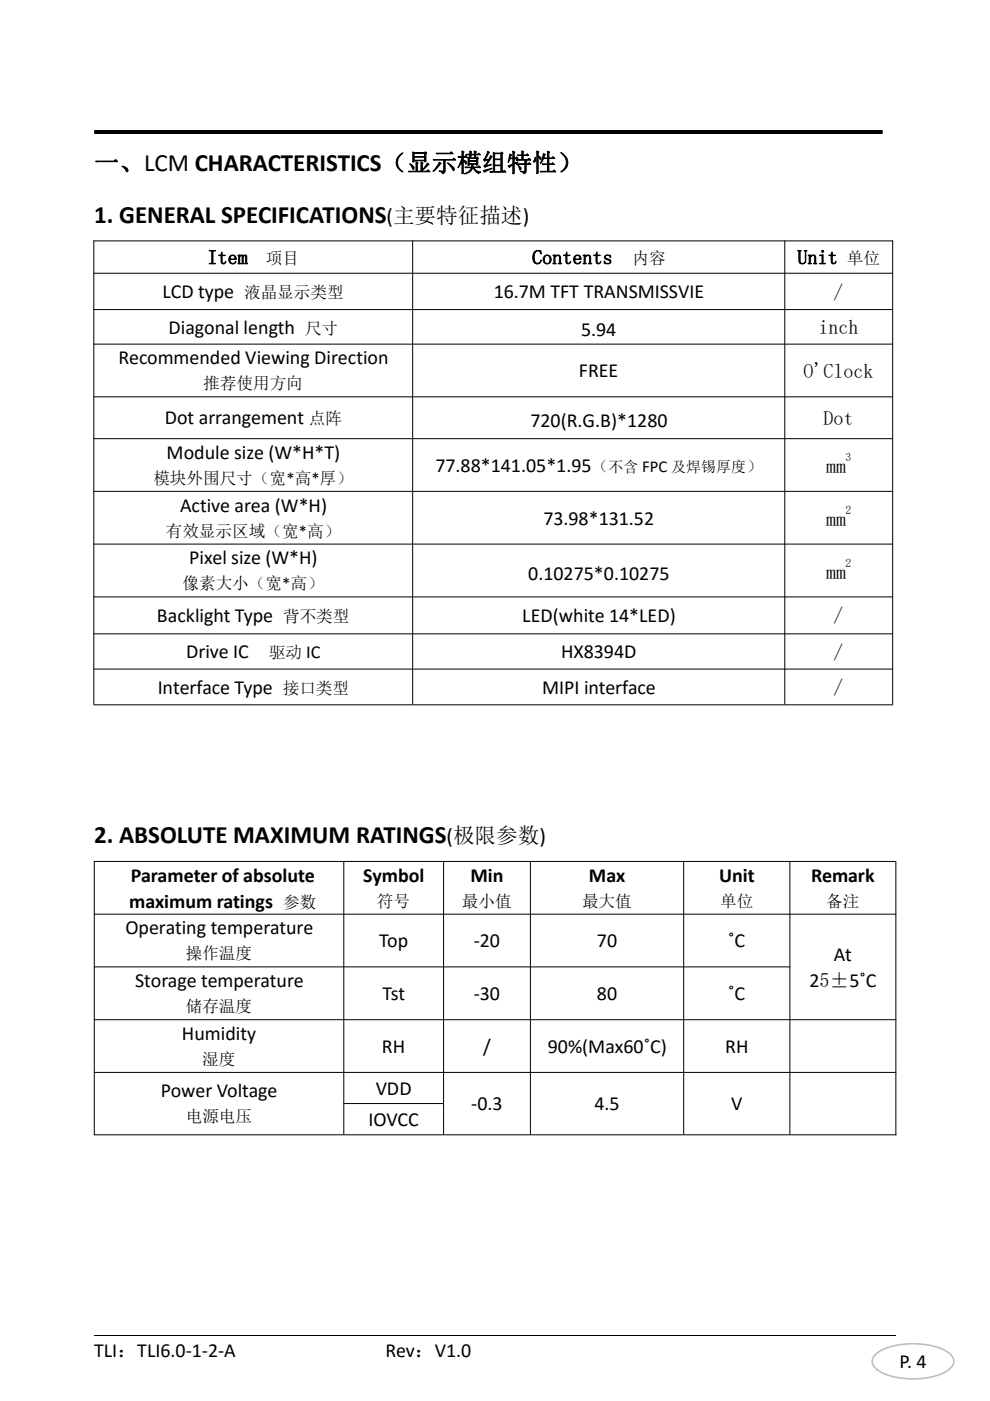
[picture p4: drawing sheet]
<svg xmlns="http://www.w3.org/2000/svg" width="210mm" height="297mm" viewBox="0 0 210 297" stroke-linecap="round" stroke-linejoin="round" font-family="sans-serif">
<defs><g id="words">
<g font-size="5.3">
<text x="20" y="36.3">一、LCM CHARACTERISTICS（显示模组特性）</text>
<text x="20" y="47.2">1. GENERAL SPECIFICATIONS</text>
<text x="20" y="178.8">2. ABSOLUTE MAXIMUM RATINGS</text>
</g>
<g font-size="4.6">
<text x="82" y="47.2">(主要特征描述)</text>
<text x="94.7" y="178.8">(极限参数)</text>
</g>
<g font-size="4.2">
<text x="44" y="56">Item</text>
<text x="112.9" y="56">Contents</text>
<text x="169.1" y="56">Unit</text>
<text x="34.5" y="63.2">LCD type</text>
<text x="104.7" y="63.2">16.7M TFT TRANSMISSVIE</text>
<text x="176.8" y="63.3">/</text>
<text x="35.7" y="70.7">Diagonal length</text>
<text x="123.2" y="71.3">5.94</text>
<text x="173.6" y="70.8">inch</text>
<text x="25.1" y="77.2">Recommended Viewing Direction</text>
<text x="122.8" y="80">FREE</text>
<text x="170.5" y="80.1">O'Clock</text>
<text x="35" y="90">Dot arrangement</text>
<text x="112.5" y="90.6">720(R.G.B)*1280</text>
<text x="174.7" y="90.1">Dot</text>
<text x="35.3" y="97.3">Module size (W*H*T)</text>
<text x="92.4" y="100">77.88*141.05*1.95</text>
<text x="175.1" y="100.4">mm</text>
<text x="38.2" y="108.5">Active area (W*H)</text>
<text x="115.3" y="111.2">73.98*131.52</text>
<text x="175.1" y="111.5">mm</text>
<text x="40.1" y="119.6">Pixel size (W*H)</text>
<text x="112.1" y="123">0.10275*0.10275</text>
<text x="175.1" y="122.7">mm</text>
<text x="33.3" y="131.9">Backlight Type</text>
<text x="110.8" y="131.9">LED(white 14*LED)</text>
<text x="176.8" y="132">/</text>
<text x="39.5" y="139.6">Drive IC</text>
<text x="119" y="139.6">HX8394D</text>
<text x="176.8" y="139.6">/</text>
<text x="33.4" y="147.1">Interface Type</text>
<text x="115" y="147.1">MIPI interface</text>
<text x="176.8" y="147.2">/</text>
<text x="27.7" y="186.9">Parameter of absolute</text>
<text x="77" y="186.9">Symbol</text>
<text x="99.8" y="186.9">Min</text>
<text x="124.9" y="186.9">Max</text>
<text x="152.5" y="186.9">Unit</text>
<text x="172" y="186.9">Remark</text>
<text x="27.4" y="192.4">maximum ratings</text>
<text x="26.6" y="198.1">Operating temperature</text>
<text x="80.4" y="200.9">Top</text>
<text x="100.5" y="200.9">‐20</text>
<text x="126.6" y="200.9">70</text>
<text x="154.5" y="200.9">˚C</text>
<text x="176.9" y="203.7">At</text>
<text x="28.7" y="209.3">Storage temperature</text>
<text x="171.7" y="209.3">25±5˚C</text>
<text x="81.1" y="212">Tst</text>
<text x="100.5" y="212">‐30</text>
<text x="126.6" y="212">80</text>
<text x="154.5" y="212">˚C</text>
<text x="38.6" y="220.5">Humidity</text>
<text x="81" y="223.2">RH</text>
<text x="102.5" y="223.2">/</text>
<text x="116.2" y="223.2">90%(Max60˚C)</text>
<text x="153.8" y="223.2">RH</text>
<text x="34.1" y="232.7">Power Voltage</text>
<text x="79.7" y="232.1">VDD</text>
<text x="78.1" y="238.7">IOVCC</text>
<text x="100" y="235.4">‐0.3</text>
<text x="126.1" y="235.4">4.5</text>
<text x="155.1" y="235.4">V</text>
<text x="20" y="287.8">TLI：TLI6.0‐1‐2‐A</text>
<text x="81.8" y="287.8">Rev：V1.0</text>
<text x="190.8" y="290.1">P. 4</text>
</g>
<g font-size="3.5">
<text x="56.4" y="56">项目</text>
<text x="134.2" y="56">内容</text>
<text x="179.6" y="56">单位</text>
<text x="51.8" y="63.2">液晶显示类型</text>
<text x="64.7" y="70.7">尺寸</text>
<text x="43.1" y="82.5">推荐使用方向</text>
<text x="65.5" y="90">点阵</text>
<text x="125.5" y="100">（不含 FPC 及焊锡厚度）</text>
<text x="32.5" y="102.6">模块外围尺寸（宽*高*厚）</text>
<text x="35.2" y="113.8">有效显示区域（宽*高）</text>
<text x="38.7" y="124.9">像素大小（宽*高）</text>
<text x="60" y="131.9">背不类型</text>
<text x="57" y="139.6">驱动 IC</text>
<text x="60" y="147.1">接口类型</text>
<text x="60" y="192.4">参数</text>
<text x="79.9" y="192.2">符号</text>
<text x="98" y="192.2">最小值</text>
<text x="123.4" y="192.2">最大值</text>
<text x="152.7" y="192.2">单位</text>
<text x="175.2" y="192.2">备注</text>
<text x="39.4" y="203.4">操作温度</text>
<text x="39.4" y="214.6">储存温度</text>
<text x="42.9" y="225.8">湿度</text>
<text x="39.4" y="238">电源电压</text>
</g>
<g font-size="2.5">
<text x="179.4" y="97.8">3</text>
<text x="179.4" y="109">2</text>
<text x="179.4" y="120.2">2</text>
</g>
</g></defs>
<path d="M20 28h167.2" fill="none" stroke="#000" stroke-width=".85" stroke-linecap="butt"/>
<g fill="none" stroke="#000" stroke-width=".21">
<path d="M19.8 51.1h169.6M19.8 57.9h169.6M19.9 51v98.4M87.5 51v98.4M166.5 51v98.4M189.3 51v98.4M19.8 65.6h169.6M19.8 73h169.6M19.8 84.1h169.6M19.8 93h169.6M19.8 104.2h169.6M19.8 115.4h169.6"/>
<path d="M19.8 126.6h169.6M19.8 134.4h169.6M19.8 141.9h169.6M19.8 149.4h169.6M19.9 182.6h170.2M19.9 193.8h170.2M20 182.6v58.1M72.9 182.6v57.9M94.1 182.6v57.9M112.5 182.6v57.9M145 182.6v57.9M167.5 182.6v57.9"/>
<path d="M190 182.7v58M19.9 205h147.7M19.9 216.2h170.2M19.9 227.4h170.2M72.8 234h21.4M19.9 240.6h170.2M20 283.1h170"/>
</g>
<path d="M186 286.9a14.5 14.5 0 0 1 10.4-1.8 8.8 8.8 0 0 1 5.5 2.4 1.91 1.91 0 0 1-.6 2.8 14.5 14.5 0 0 1-10.4 1.9 8.8 8.8 0 0 1-5.5-2.4 1.91 1.91 0 0 1 .6-2.9z" fill="none" stroke="#a7bfde" stroke-width=".35"/>
<use href="#words"/>
</svg>
